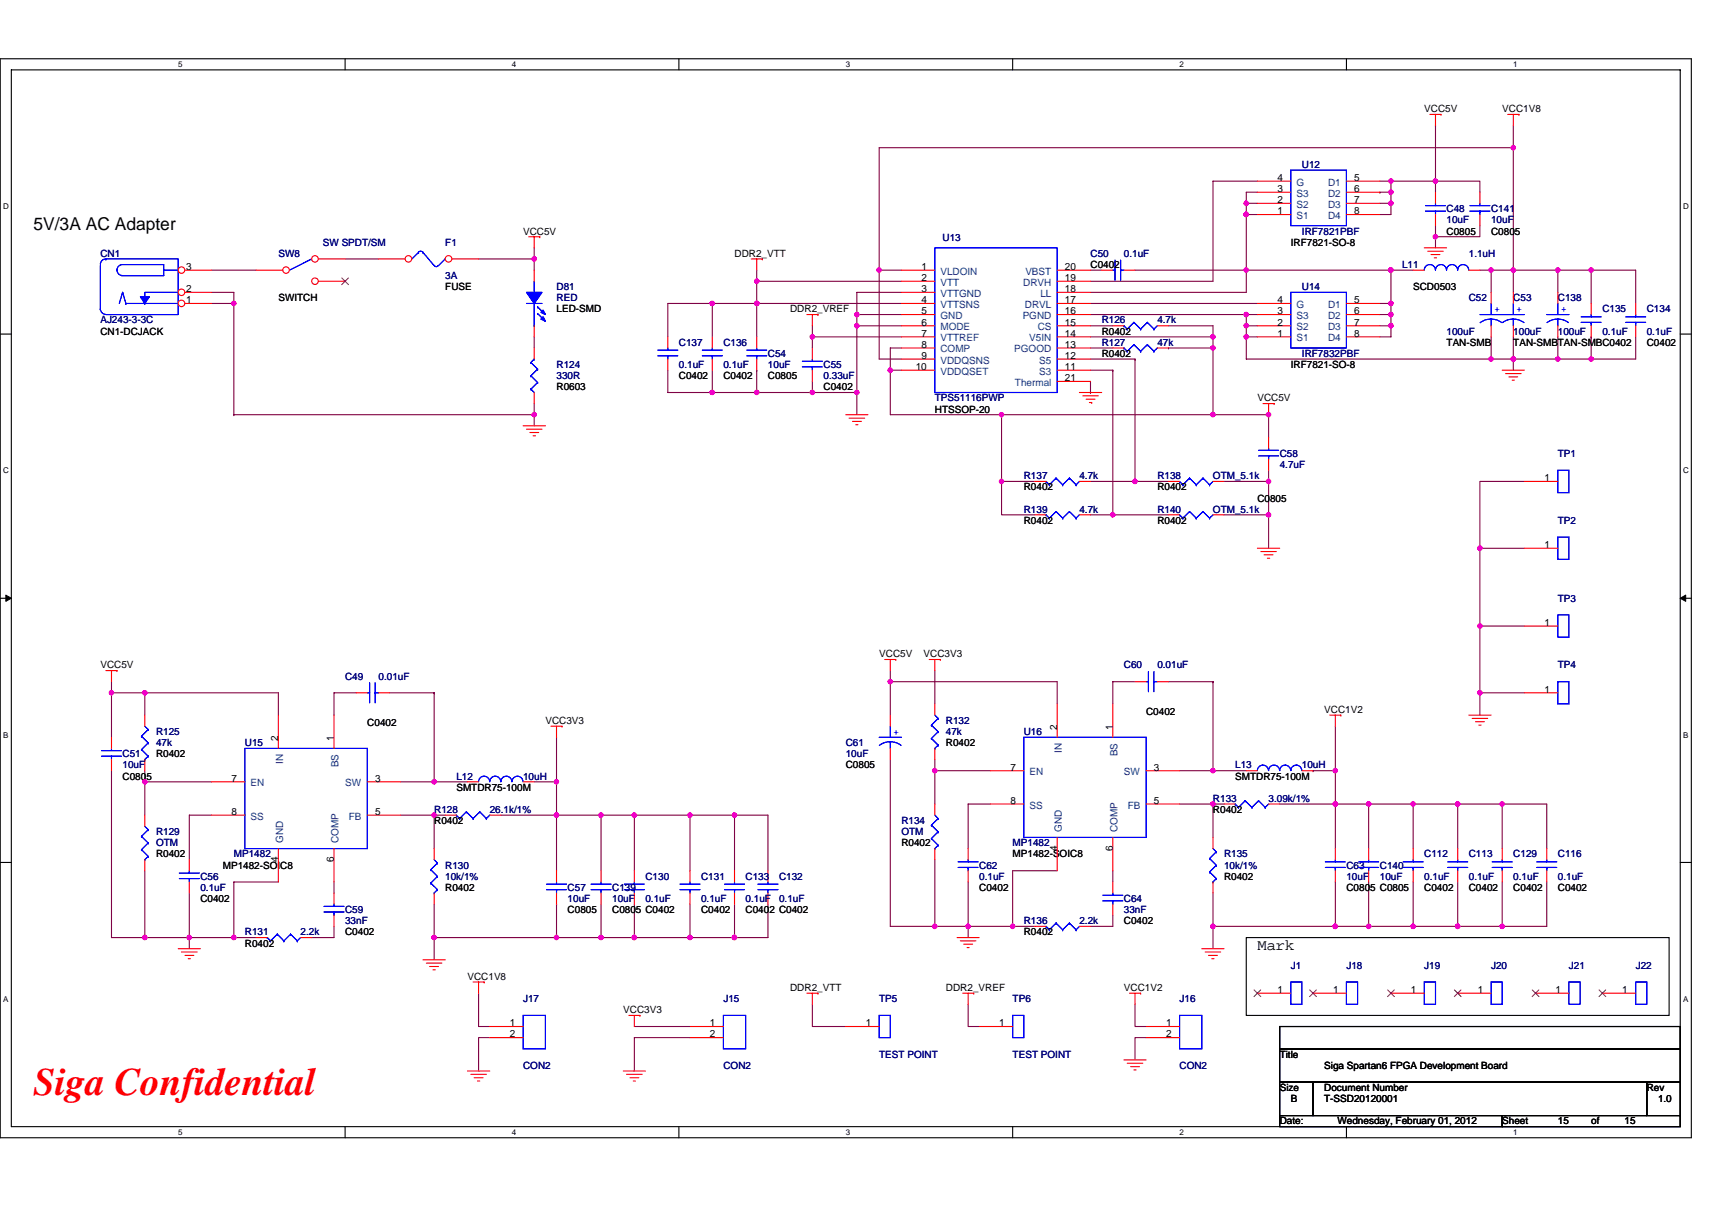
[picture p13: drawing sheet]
<svg xmlns="http://www.w3.org/2000/svg" width="297mm" height="210mm" viewBox="0 0 297 210" stroke-linecap="round" stroke-linejoin="round" font-family="sans-serif">
<defs><g id="words">
<text font-size="6.8" fill="#f00" x="5.8" y="189.9">Siga Confidential</text>
<text font-size="3.1" x="5.8" y="40">5V/3A AC Adapter</text>
<text font-size="2.7" x="218.2" y="164.9">Mark</text>
<g font-size="1.7">
<text x="247.1" y="19.5">VCC5V</text>
<text x="260.6" y="19.5">VCC1V8</text>
<text x="221.6" y="35.3">2</text>
<text x="221.6" y="33.3">3</text>
<text x="221.6" y="31.4">4</text>
<text x="235" y="31.4">5</text>
<text x="235" y="33.3">6</text>
<text x="235" y="35.3">7</text>
<text x="90.8" y="40.7">VCC5V</text>
<text x="221.6" y="37.2">1</text>
<text x="235" y="37.2">8</text>
<text x="251" y="40.7">C0805</text>
<text x="258.7" y="40.7">C0805</text>
<text x="32.3" y="46.9">3</text>
<text x="127.4" y="44.6">DDR2_VTT</text>
<text x="159.9" y="46.9">1</text>
<text x="184.8" y="46.9">20</text>
<text x="189.2" y="46.5">C0402</text>
<text x="224" y="42.6">IRF7821-SO-8</text>
<text x="32.3" y="52.6">1</text>
<text x="32.3" y="50.7">2</text>
<text x="48.3" y="52.3">SWITCH</text>
<text x="77.3" y="50.4">FUSE</text>
<text x="159.9" y="48.8">2</text>
<text x="159.9" y="50.7">3</text>
<text x="159.9" y="52.6">4</text>
<text x="184.8" y="52.6">17</text>
<text x="184.8" y="48.8">19</text>
<text x="184.8" y="50.7">18</text>
<text x="221.6" y="52.6">4</text>
<text x="235" y="52.6">5</text>
<text x="245.2" y="50.4">SCD0503</text>
<text x="17.4" y="58.1">CN1-DCJACK</text>
<text x="96.6" y="54.2">LED-SMD</text>
<text x="137.1" y="54.2">DDR2_VREF</text>
<text x="159.9" y="54.6">5</text>
<text x="159.9" y="56.5">6</text>
<text x="159.9" y="58.4">7</text>
<text x="184.8" y="56.5">15</text>
<text x="184.8" y="54.6">16</text>
<text x="184.8" y="58.4">14</text>
<text x="191.2" y="58.1">R0402</text>
<text x="221.6" y="58.4">1</text>
<text x="221.6" y="56.5">2</text>
<text x="221.6" y="54.6">3</text>
<text x="235" y="54.6">6</text>
<text x="235" y="56.5">7</text>
<text x="235" y="58.4">8</text>
<text x="117.8" y="65.8">C0402</text>
<text x="125.5" y="65.8">C0402</text>
<text x="133.2" y="65.8">C0805</text>
<text x="158.9" y="64.2">10</text>
<text x="159.9" y="60.4">8</text>
<text x="159.9" y="62.3">9</text>
<text x="184.8" y="64.2">11</text>
<text x="184.8" y="62.3">12</text>
<text x="184.8" y="60.4">13</text>
<text x="191.2" y="61.9">R0402</text>
<text x="224" y="63.9">IRF7821-SO-8</text>
<text x="251" y="60">TAN-SMB</text>
<text x="262.6" y="60">TAN-SMBTAN-SMBC0402</text>
<text x="285.7" y="60">C0402</text>
<text x="96.6" y="67.7">R0603</text>
<text x="142.9" y="67.7">C0402</text>
<text x="162.2" y="71.6">HTSSOP-20</text>
<text x="184.8" y="66.2">21</text>
<text x="218.2" y="69.7">VCC5V</text>
<text x="268" y="83.5">1</text>
<text x="177.6" y="85.1">R0402</text>
<text x="200.8" y="85.1">R0402</text>
<text x="218.2" y="87">C0805</text>
<text x="177.6" y="90.9">R0402</text>
<text x="200.8" y="90.9">R0402</text>
<text x="268" y="95.1">1</text>
<text x="268" y="108.6">1</text>
<text x="17.4" y="116">VCC5V</text>
<text x="152.5" y="114">VCC5V</text>
<text x="160.2" y="114">VCC3V3</text>
<text x="94.6" y="125.6">VCC3V3</text>
<text x="198.9" y="124.1">C0402</text>
<text x="229.8" y="123.7">VCC1V2</text>
<text x="268" y="120.2">1</text>
<text x="27.1" y="131.4">R0402</text>
<text x="48.3" y="128.5" transform="rotate(-90 48.3 128.5)">2</text>
<text x="57.9" y="128.5" transform="rotate(-90 57.9 128.5)">1</text>
<text x="63.7" y="126">C0402</text>
<text x="164.1" y="129.5">R0402</text>
<text x="183.4" y="126.6" transform="rotate(-90 183.4 126.6)">2</text>
<text x="193.1" y="126.6" transform="rotate(-90 193.1 126.6)">1</text>
<text x="21.3" y="135.3">C0805</text>
<text x="40.2" y="135.7">7</text>
<text x="65.1" y="135.7">3</text>
<text x="79.2" y="137.2">SMTDR75-100M</text>
<text x="146.7" y="133.4">C0805</text>
<text x="175.3" y="133.7">7</text>
<text x="200.2" y="133.7">3</text>
<text x="214.3" y="135.3">SMTDR75-100M</text>
<text x="40.2" y="141.4">8</text>
<text x="65.1" y="141.4">5</text>
<text x="75.3" y="143">R0402</text>
<text x="175.3" y="139.5">8</text>
<text x="200.2" y="139.5">5</text>
<text x="210.5" y="141.1">R0402</text>
<text x="27.1" y="148.8">R0402</text>
<text x="48.3" y="149.6" transform="rotate(-90 48.3 149.6)">4</text>
<text x="57.9" y="149.6" transform="rotate(-90 57.9 149.6)">6</text>
<text x="156.4" y="146.9">R0402</text>
<text x="175.7" y="148.8">MP1482-SOIC8</text>
<text x="183.4" y="147.6" transform="rotate(-90 183.4 147.6)">4</text>
<text x="193.1" y="147.6" transform="rotate(-90 193.1 147.6)">6</text>
<text x="38.6" y="150.7">MP1482-SOIC8</text>
<text x="77.3" y="154.6">R0402</text>
<text x="169.9" y="154.6">C0402</text>
<text x="212.4" y="152.7">R0402</text>
<text x="233.6" y="154.6">C0805 C0805</text>
<text x="247.1" y="154.6">C0402</text>
<text x="254.8" y="154.6">C0402</text>
<text x="262.6" y="154.6">C0402</text>
<text x="270.3" y="154.6">C0402</text>
<text x="34.8" y="156.5">C0402</text>
<text x="98.5" y="158.5">C0805</text>
<text x="106.2" y="158.5">C0805 C0402</text>
<text x="121.6" y="158.5">C0402</text>
<text x="129.4" y="158.5">C0402 C0402</text>
<text x="195" y="160.4">C0402</text>
<text x="42.5" y="164.3">R0402</text>
<text x="59.9" y="162.3">C0402</text>
<text x="177.6" y="162.3">R0402</text>
<text x="81.1" y="170">VCC1V8</text>
<text x="137.1" y="172">DDR2_VTT</text>
<text x="164.1" y="172">DDR2_VREF</text>
<text x="195" y="172">VCC1V2</text>
<text x="221.6" y="172.3">1</text>
<text x="231.3" y="172.3">1</text>
<text x="244.8" y="172.3">1</text>
<text x="256.4" y="172.3">1</text>
<text x="269.9" y="172.3">1</text>
<text x="281.5" y="172.3">1</text>
<text x="88.4" y="178.1">1</text>
<text x="108.1" y="175.8">VCC3V3</text>
<text x="123.2" y="178.1">1</text>
<text x="150.2" y="178.1">1</text>
<text x="173.4" y="178.1">1</text>
<text x="202.3" y="178.1">1</text>
<text x="88.4" y="180">2</text>
<text x="123.2" y="180">2</text>
<text x="202.3" y="180">2</text>
<text x="222" y="183.6">Title</text>
<text x="229.8" y="185.5">Siga Spartan6 FPGA Development Board</text>
<text x="222" y="189.3">Size</text>
<text x="224" y="191.3">B</text>
<text x="229.8" y="189.3">Document Number</text>
<text x="229.8" y="191.3">T-SSD20120001</text>
<text x="285.7" y="189.3">Rev</text>
<text x="287.7" y="191.3">1.0</text>
<text x="222" y="195.1">Date:</text>
<text x="232.1" y="195.1">Wednesday, February 01, 2012</text>
<text x="260.6" y="195.1">Sheet</text>
<text x="270.3" y="195.1">15</text>
<text x="276.1" y="195.1">of</text>
<text x="281.9" y="195.1">15</text>
</g>
<g font-size="1.7" fill="#000080">
<text x="225.9" y="29.1">U12</text>
<text x="163.5" y="41.9">U13</text>
<text x="225.9" y="40.7">IRF7821PBF</text>
<text x="251" y="36.8">C48</text>
<text x="251" y="38.8">10uF</text>
<text x="258.7" y="36.8">C141</text>
<text x="258.7" y="38.8">10uF</text>
<text x="17.4" y="44.6">CN1</text>
<text x="48.3" y="44.6">SW8</text>
<text x="56" y="42.6">SW SPDT/SM</text>
<text x="77.3" y="42.6">F1</text>
<text x="189.2" y="44.6">C50</text>
<text x="195" y="44.6">0.1uF</text>
<text x="243.3" y="46.5">L11</text>
<text x="254.8" y="44.6">1.1uH</text>
<text x="77.3" y="48.4">3A</text>
<text x="96.6" y="50.4">D81</text>
<text x="96.6" y="52.3">RED</text>
<text x="225.9" y="50.4">U14</text>
<text x="254.8" y="52.3">C52</text>
<text x="262.6" y="52.3">C53</text>
<text x="270.3" y="52.3">C138</text>
<text x="17.4" y="56.1">AJ243-3-3C</text>
<text x="191.2" y="56.1">R126</text>
<text x="200.8" y="56.1">4.7k</text>
<text x="251" y="58.1">100uF</text>
<text x="262.6" y="58.1">100uF</text>
<text x="270.3" y="58.1">100uF</text>
<text x="278" y="54.2">C135</text>
<text x="278" y="58.1">0.1uF</text>
<text x="285.7" y="54.2">C134</text>
<text x="285.7" y="58.1">0.1uF</text>
<text x="96.6" y="63.9">R124</text>
<text x="96.6" y="65.8">330R</text>
<text x="117.8" y="60">C137</text>
<text x="117.8" y="63.9">0.1uF</text>
<text x="125.5" y="60">C136</text>
<text x="125.5" y="63.9">0.1uF</text>
<text x="133.2" y="61.9">C54</text>
<text x="133.2" y="63.9">10uF</text>
<text x="142.9" y="63.9">C55</text>
<text x="142.9" y="65.8">0.33uF</text>
<text x="191.2" y="60">R127</text>
<text x="200.8" y="60">47k</text>
<text x="225.9" y="61.9">IRF7832PBF</text>
<text x="162.2" y="69.7">TPS51116PWP</text>
<text x="177.6" y="83.2">R137</text>
<text x="187.3" y="83.2">4.7k</text>
<text x="200.8" y="83.2">R138</text>
<text x="210.5" y="83.2">OTM_5.1k</text>
<text x="222" y="79.3">C58</text>
<text x="222" y="81.2">4.7uF</text>
<text x="270.3" y="79.3">TP1</text>
<text x="177.6" y="89">R139</text>
<text x="187.3" y="89">4.7k</text>
<text x="200.8" y="89">R140</text>
<text x="210.5" y="89">OTM_5.1k</text>
<text x="270.3" y="90.9">TP2</text>
<text x="270.3" y="104.4">TP3</text>
<text x="59.9" y="117.9">C49</text>
<text x="65.7" y="117.9">0.01uF</text>
<text x="195" y="116">C60</text>
<text x="200.8" y="116">0.01uF</text>
<text x="270.3" y="116">TP4</text>
<text x="164.1" y="125.6">R132</text>
<text x="21.3" y="131.4">C51</text>
<text x="27.1" y="127.6">R125</text>
<text x="27.1" y="129.5">47k</text>
<text x="42.5" y="129.5">U15</text>
<text x="146.7" y="129.5">C61</text>
<text x="146.7" y="131.4">10uF</text>
<text x="164.1" y="127.6">47k</text>
<text x="177.6" y="127.6">U16</text>
<text x="21.3" y="133.4">10uF</text>
<text x="79.2" y="135.3">L12</text>
<text x="90.8" y="135.3">10uH</text>
<text x="214.3" y="133.3">L13</text>
<text x="225.9" y="133.3">10uH</text>
<text x="75.3" y="141.1">R128</text>
<text x="85" y="141.1">26.1k/1%</text>
<text x="156.4" y="143">R134</text>
<text x="210.5" y="139.1">R133</text>
<text x="220.1" y="139.1">3.09k/1%</text>
<text x="27.1" y="144.9">R129</text>
<text x="27.1" y="146.9">OTM</text>
<text x="40.6" y="148.8">MP1482</text>
<text x="156.4" y="144.9">OTM</text>
<text x="175.7" y="146.9">MP1482</text>
<text x="212.4" y="148.8">R135</text>
<text x="247.1" y="148.8">C112</text>
<text x="254.8" y="148.8">C113</text>
<text x="262.6" y="148.8">C129</text>
<text x="270.3" y="148.8">C116</text>
<text x="34.8" y="152.7">C56</text>
<text x="34.8" y="154.6">0.1uF</text>
<text x="77.3" y="150.7">R130</text>
<text x="77.3" y="152.7">10k/1%</text>
<text x="98.5" y="154.6">C57</text>
<text x="106.2" y="154.6">C139</text>
<text x="112" y="152.7">C130</text>
<text x="121.6" y="152.7">C131</text>
<text x="129.4" y="152.7">C133</text>
<text x="135.2" y="152.7">C132</text>
<text x="169.9" y="150.7">C62</text>
<text x="169.9" y="152.7">0.1uF</text>
<text x="212.4" y="150.7">10k/1%</text>
<text x="233.6" y="150.7">C63</text>
<text x="233.6" y="152.7">10uF</text>
<text x="239.4" y="150.7">C140</text>
<text x="239.4" y="152.7">10uF</text>
<text x="247.1" y="152.7">0.1uF</text>
<text x="254.8" y="152.7">0.1uF</text>
<text x="262.6" y="152.7">0.1uF</text>
<text x="270.3" y="152.7">0.1uF</text>
<text x="59.9" y="158.5">C59</text>
<text x="59.9" y="160.4">33nF</text>
<text x="98.5" y="156.5">10uF</text>
<text x="106.2" y="156.5">10uF</text>
<text x="112" y="156.5">0.1uF</text>
<text x="121.6" y="156.5">0.1uF</text>
<text x="129.4" y="156.5">0.1uF</text>
<text x="135.2" y="156.5">0.1uF</text>
<text x="177.6" y="160.4">R136</text>
<text x="187.3" y="160.4">2.2k</text>
<text x="195" y="156.5">C64</text>
<text x="195" y="158.5">33nF</text>
<text x="42.5" y="162.3">R131</text>
<text x="52.2" y="162.3">2.2k</text>
<text x="90.8" y="173.9">J17</text>
<text x="125.5" y="173.9">J15</text>
<text x="152.5" y="173.9">TP5</text>
<text x="175.7" y="173.9">TP6</text>
<text x="204.7" y="173.9">J16</text>
<text x="224" y="168.1">J1</text>
<text x="233.6" y="168.1">J18</text>
<text x="247.1" y="168.1">J19</text>
<text x="258.7" y="168.1">J20</text>
<text x="272.2" y="168.1">J21</text>
<text x="283.8" y="168.1">J22</text>
<text x="90.8" y="185.5">CON2</text>
<text x="125.5" y="185.5">CON2</text>
<text x="152.5" y="183.6">TEST POINT</text>
<text x="175.7" y="183.6">TEST POINT</text>
<text x="204.7" y="185.5">CON2</text>
</g>
<g font-size="1.7" fill="#004080">
<text x="224.9" y="34.1">S3</text>
<text x="224.9" y="32.2">G</text>
<text x="230.4" y="32.2">D1</text>
<text x="230.4" y="34.1">D2</text>
<text x="224.9" y="38">S1</text>
<text x="224.9" y="36.1">S2</text>
<text x="230.4" y="36.1">D3</text>
<text x="230.4" y="38">D4</text>
<text x="163.2" y="47.7">VLDOIN</text>
<text x="177.9" y="47.7">VBST</text>
<text x="163.2" y="49.6">VTT</text>
<text x="163.2" y="51.5">VTTGND</text>
<text x="163.2" y="53.4">VTTSNS</text>
<text x="177.5" y="49.6">DRVH</text>
<text x="177.8" y="53.4">DRVL</text>
<text x="180.5" y="51.5">LL</text>
<text x="224.9" y="53.4">G</text>
<text x="230.4" y="53.4">D1</text>
<text x="163.2" y="55.4">GND</text>
<text x="163.2" y="57.3">MODE</text>
<text x="163.2" y="59.2">VTTREF</text>
<text x="177.4" y="55.4">PGND</text>
<text x="178.6" y="59.2">V5IN</text>
<text x="180" y="57.3">CS</text>
<text x="224.9" y="59.2">S1</text>
<text x="224.9" y="57.3">S2</text>
<text x="224.9" y="55.4">S3</text>
<text x="230.4" y="55.4">D2</text>
<text x="230.4" y="57.3">D3</text>
<text x="230.4" y="59.2">D4</text>
<text x="163.2" y="61.2">COMP</text>
<text x="163.2" y="63.1">VDDQSNS</text>
<text x="163.2" y="65">VDDQSET</text>
<text x="176" y="61.2">PGOOD</text>
<text x="180.3" y="65">S3</text>
<text x="180.3" y="63.1">S5</text>
<text x="176.1" y="67">Thermal</text>
<text x="184.2" y="130.7" transform="rotate(-90 184.2 130.7)">IN</text>
<text x="193.9" y="131.2" transform="rotate(-90 193.9 131.2)">BS</text>
<text x="43.5" y="136.5">EN</text>
<text x="49.1" y="132.6" transform="rotate(-90 49.1 132.6)">IN</text>
<text x="58.8" y="133.1" transform="rotate(-90 58.8 133.1)">BS</text>
<text x="59.9" y="136.5">SW</text>
<text x="178.6" y="134.5">EN</text>
<text x="195" y="134.5">SW</text>
<text x="43.5" y="142.2">SS</text>
<text x="60.5" y="142.2">FB</text>
<text x="178.6" y="140.3">SS</text>
<text x="195.7" y="140.3">FB</text>
<text x="49.1" y="146.3" transform="rotate(-90 49.1 146.3)">GND</text>
<text x="58.8" y="146.3" transform="rotate(-90 58.8 146.3)">COMP</text>
<text x="184.2" y="144.4" transform="rotate(-90 184.2 144.4)">GND</text>
<text x="193.9" y="144.4" transform="rotate(-90 193.9 144.4)">COMP</text>
</g>
<g font-size="1.7" fill="#00f">
<text x="259.3" y="54.2">+</text>
<text x="263.1" y="54.2">+</text>
<text x="270.9" y="54.2">+</text>
<text x="155" y="127.6">+</text>
</g>
<g font-size="1.4">
<text x="30.9" y="11.7">5</text>
<text x="88.8" y="11.7">4</text>
<text x="146.7" y="11.7">3</text>
<text x="204.7" y="11.7">2</text>
<text x="262.6" y="11.7">1</text>
<text x=".5" y="36.3">D</text>
<text x="292" y="36.3">D</text>
<text x=".5" y="82.1">C</text>
<text x="292" y="82.1">C</text>
<text x=".5" y="128">B</text>
<text x="292" y="128">B</text>
<text x=".5" y="173.8">A</text>
<text x="292" y="173.8">A</text>
<text x="30.9" y="197">5</text>
<text x="88.8" y="197">4</text>
<text x="146.7" y="197">3</text>
<text x="204.7" y="197">2</text>
<text x="262.6" y="197">1</text>
</g>
</g></defs>
<path d="M0 10.2h293.5v187.2h-293.5zM2 12.1h289.5v183.4h-289.5z" fill="none" stroke="#000" stroke-width=".19"/>
<g fill="#fff">
<path d="M30.9 10.4h.8v1.6h-.8z"/>
<path d="M30.9 195.7h.8v1.6h-.8z"/>
</g>
<path d="M59.9 10.2v1.9M59.9 195.5v1.9" fill="none" stroke="#000" stroke-width=".19"/>
<g fill="#fff">
<path d="M88.8 10.4h.8v1.6h-.8z"/>
<path d="M88.8 195.7h.8v1.6h-.8z"/>
</g>
<path d="M117.8 10.2v1.9M117.8 195.5v1.9" fill="none" stroke="#000" stroke-width=".19"/>
<g fill="#fff">
<path d="M146.7 10.4h.8v1.6h-.8z"/>
<path d="M146.7 195.7h.8v1.6h-.8z"/>
</g>
<path d="M175.7 10.2v1.9M175.7 195.5v1.9" fill="none" stroke="#000" stroke-width=".19"/>
<g fill="#fff">
<path d="M204.7 10.4h.7v1.6h-.7z"/>
<path d="M204.7 195.7h.7v1.6h-.7z"/>
</g>
<path d="M233.6 10.2v1.9M233.6 195.5v1.9" fill="none" stroke="#000" stroke-width=".19"/>
<g fill="#fff">
<path d="M262.6 10.4h.7v1.6h-.7z"/>
<path d="M262.6 195.7h.7v1.6h-.7z"/>
<path d="M.5 35.1h1v1.5h-1z"/>
<path d="M292 35.1h1v1.5h-1z"/>
<path d="M.5 80.9h1v1.5h-1z"/>
<path d="M292 80.9h1v1.5h-1z"/>
</g>
<path d="M0 58h2M291.5 58h2" fill="none" stroke="#000" stroke-width=".19"/>
<g fill="#fff">
<path d="M.5 126.7h.9v1.6h-.9z"/>
<path d="M292 126.7h.9v1.6h-.9z"/>
</g>
<path d="M0 103.8h2M291.5 103.8h2" fill="none" stroke="#000" stroke-width=".19"/>
<path d="M1 103.3l1 .5-1 .6zM291.5 103.8l1-.5v1.1z" fill="#000" stroke="#000" stroke-width=".17"/>
<g fill="#fff">
<path d="M.5 172.6h.9v1.5h-.9z"/>
<path d="M292 172.6h.9v1.5h-.9z"/>
</g>
<path d="M0 149.7h2M291.5 149.7h2M216.2 162.7h73.4v13.5h-73.4zM222 178.1h69.5v3.9h-69.5zM222 182h69.5v5.8h-69.5zM222 187.8h5.8v5.8h-5.8zM222 193.6h38.6v1.9h-38.6zM227.8 187.8h57.9v5.8h-57.9zM260.6 193.6h30.9v1.9h-30.9zM285.7 187.8h5.8v5.8h-5.8z" fill="none" stroke="#000" stroke-width=".19"/>
<g fill="none" stroke="#800040" stroke-width=".19">
<path d="M216.2 35.3h.1M216.2 35.3v1.9M216.2 37.2h.1M216.2 35.3h2M216.2 37.2h2M216.2 37.2v9.7M218.2 31.4h-7.7v17.4h-21.3M218.2 33.4h-2v1.9M239.4 31.4h1.9M239.4 33.4h.1M239.4 35.3h1.9M239.4 33.4h1.9"/>
<path d="M241.3 35.3v1.9h-1.9M241.3 35.3h.1M241.3 31.4h7.8M241.3 31.4v3.9M241.3 31.4h.1M249.1 21.8h.1M249.1 31.4v2M249.1 31.4h7.7v2M249.1 39.2v1.9M249.1 21.8v9.6M256.8 39.2v1.9h-7.7M262.6 25.6h-110.1v21.3h3.9"/>
<path d="M262.6 21.8v3.8M262.6 25.6h.1M262.6 25.6v21.3M36.7 50.7h3.9v2M36.7 46.9h7.7M36.7 52.7h3.9M40.6 52.7h.1M40.6 52.7v19.3M59.9 44.9h5.8M83 44.9h9.7M92.7 58.5v1.9M92.7 44.9h.1"/>
<path d="M92.7 44.9v2M92.7 43v1.9M123.6 52.7v5.8M123.6 52.7h-7.7v5.8M123.6 52.7h.1M123.6 52.7h32.8M131.3 52.7h.1M131.3 48.8h.1M131.3 46.9v1.9h25.1M131.3 52.7v5.8M131.3 48.8v3.9M140.9 58.5h.1"/>
<path d="M140.9 58.5h15.5M140.9 56.5v2M140.9 58.5v1.9M148.7 56.5h7.7M148.7 56.5h.1M148.7 54.6h7.7M148.7 54.6h.1M148.7 54.6v13.5M152.5 46.9h.1M152.5 46.9v15.4h3.9M156.4 50.7h-7.7v3.9M189.2 52.7h29"/>
<path d="M189.2 46.9h2M189.2 54.6h27M189.2 56.5h3.9M189.2 58.5h21.3M196.9 46.9h19.3M202.7 56.5h7.8v2M210.5 58.5h.1M210.5 58.5v1.9M216.2 46.9h.1M216.2 46.9v3.8h-27M216.2 58.5h.1M216.2 56.5h.1"/>
<path d="M216.2 56.5v2M216.2 54.6h.1M216.2 54.6v1.9M216.2 58.5v3.8h42.5M216.2 46.9h25.1M216.2 58.5h2M216.2 56.5h2M216.2 54.6h2M239.4 56.5h1.9M239.4 54.6h1.9M239.4 52.7h1.9M241.3 46.9h.1"/>
<path d="M241.3 46.9v11.6h-1.9M241.3 56.5h.1M241.3 52.7h.1M241.3 46.9h3.9M241.3 54.6h.1M249.1 41.1v1.9M249.1 41.1h.1M256.8 46.9h1.9M258.7 46.9h3.9M258.7 46.9h.1M258.7 58.5v3.8M258.7 46.9v3.8"/>
<path d="M262.6 46.9v3.8M262.6 58.5v3.8M262.6 46.9h7.7v3.8M262.6 46.9h.1M270.3 46.9h13.5v5.8M270.3 46.9h.1M270.3 58.5v3.8M276.1 46.9h.1M276.1 58.5h.1M276.1 46.9v5.8M276.1 58.5v3.8M283.8 58.5v3.8h-7.7"/>
<path d="M40.6 72h.1M40.6 72h52.1M92.7 70v2M92.7 72v1.9M115.9 64.2v3.9h7.7M123.6 64.2v3.9M123.6 68.1h.1M123.6 68.1h7.7M131.3 64.2h.1M131.3 68.1h9.6M131.3 64.2v3.9M140.9 68.1h.1"/>
<path d="M140.9 66.2v1.9M140.9 68.1h7.8M148.7 68.1v3.9M154.5 64.2h.1M154.5 64.2v7.8h19.3M156.4 60.4h-1.9v3.8h1.9M173.8 72h36.7M173.8 72v11.5h5.8M173.8 72h.1M189.2 60.4h3.9M189.2 64.2h3.9M189.2 62.3h7.7"/>
<path d="M189.2 68.1h.1M189.2 66.2v1.9M193.1 64.2v25.1h9.6M193.1 64.2h.1M196.9 62.3h.1M196.9 62.3v21.2M202.7 60.4h7.8v11.6M202.7 60.4h.1M210.5 72h.1M210.5 72h9.6v3.8M258.7 62.3h.1M258.7 62.3h11.6"/>
<path d="M262.6 62.3h.1M262.6 62.3v1.9M270.3 62.3h5.8M270.3 62.3h.1M173.8 83.5v5.8h5.8M173.8 83.5h.1M189.2 83.5h7.7M189.2 89.3h3.9M196.9 83.5h5.8M212.4 89.3h7.7M212.4 83.5h7.7M220.1 81.6v1.9"/>
<path d="M220.1 83.5h.1M220.1 89.3h.1M220.1 83.5v11.6M256.8 95.1h.1M264.5 83.5h-7.7v11.6M264.5 95.1h-7.7v13.5M19.3 118.3v1.9M154.5 118.3h.1M154.5 116.4v1.9M154.5 118.3h28.9v3.9M154.5 118.3v5.8M162.2 116.4v5.8"/>
<path d="M196.9 118.3h-3.8v3.9M202.7 118.3h7.8M210.5 118.3h.1M210.5 118.3v15.5M256.8 108.6h.1M264.5 108.6h-7.7v11.6M19.3 120.2v7.8M19.3 133.8v28.9h5.8M19.3 120.2h5.8v3.9M19.3 120.2h.1M25.1 120.2h.1M25.1 120.2h23.2v3.9"/>
<path d="M25.1 133.8v1.9M25.1 135.7h.1M25.1 135.7v5.8M25.1 135.7h11.6M61.8 120.2h-3.8v3.9M67.6 120.2h7.7M69.5 135.7h5.8M75.3 120.2h.1M75.3 135.7h5.8M75.3 120.2v15.5M92.7 135.7h3.9M96.6 135.7h.1"/>
<path d="M96.6 128v7.7M96.6 135.7v5.8M154.5 131.8v29h7.7M162.2 133.8v5.7M162.2 131.8v2M162.2 133.8h.1M162.2 133.8h9.6M171.8 139.5h-3.8v7.8M204.7 139.5h5.8M204.7 133.8h5.8M210.5 139.5h.1M210.5 133.8h5.7"/>
<path d="M210.5 139.5h1.9M210.5 139.5v5.8M222 139.5h9.7M227.8 133.8h.1M227.8 133.8h3.9M231.7 133.8h.1M231.7 139.5v7.8M231.7 126v7.8M231.7 139.5h.1M231.7 133.8v5.7M231.7 139.5h5.8M237.5 139.5h7.7"/>
<path d="M237.5 139.5h.1M237.5 139.5v7.8M245.2 139.5v7.8M245.2 139.5h.1M245.2 139.5h15.4M252.9 139.5v7.8M252.9 139.5h.1M256.8 120.2h.1M256.8 120.2v3.9M256.8 120.2h7.7M260.6 139.5h7.8v7.8M260.6 139.5h.1"/>
<path d="M260.6 139.5v7.8M25.1 151.1v11.6M32.8 155v7.7M36.7 141.5h-3.9v7.7M48.3 153.1h-7.7v9.6M58 153.1v1.9M69.5 141.5h5.8M75.3 141.5h2M75.3 141.5h.1M75.3 156.9v5.8M75.3 141.5v5.8M86.9 141.5h9.7"/>
<path d="M96.6 141.5v9.6M96.6 156.9h.1M96.6 141.5h.1M96.6 156.9v5.8M96.6 141.5h7.7M104.3 141.5h5.8M104.3 141.5h.1M104.3 156.9v5.8h-7.7M104.3 141.5v9.6M110.1 141.5v9.6M110.1 156.9v5.8M110.1 141.5h.1"/>
<path d="M110.1 141.5h17.3M119.7 141.5v9.6M119.7 141.5h.1M119.7 156.9v5.8M127.4 141.5h5.8v9.6M127.4 141.5h.1M127.4 156.9v5.8M127.4 141.5v9.6M133.2 156.9v5.8h-28.9M162.2 149.2v11.6M168 153.1v7.7M183.4 151.1h-7.7v9.7"/>
<path d="M193.1 158.8v2h-3.9M193.1 151.1v2M210.5 155v5.8M231.7 153.1v7.7M237.5 153.1v7.7h-5.8M245.2 153.1v7.7M252.9 153.1v7.7M260.6 153.1v7.7M268.4 153.1v7.7h-30.9M25.1 162.7h.1M25.1 162.7h19.3M32.8 162.7v1.9"/>
<path d="M32.8 162.7h.1M40.6 162.7h.1M58 160.8v1.9h-3.9M75.3 162.7v3.9M75.3 162.7h.1M75.3 162.7h21.3M83 172.4v5.7h2M104.3 162.7h.1M110.1 162.7h.1M110.1 178.1h9.6M119.7 162.7h.1M127.4 162.7h.1"/>
<path d="M140.9 174.3v3.8h5.8M162.2 160.8h.1M162.2 160.8h17.4M168 160.8h.1M168 160.8v1.9M168 174.3v3.8h1.9M175.7 160.8h.1M196.9 174.3v3.8h2M210.5 160.8v3.8M210.5 160.8h21.2M231.7 160.8h.1M237.5 160.8h.1"/>
<path d="M252.9 160.8h.1M260.6 160.8h.1M85 180.1h-2v5.8M119.7 180.1h-9.6v5.8M198.9 180.1h-2v3.8"/>
</g>
<g fill="#f0f" stroke="#f0f" stroke-width=".19">
<circle cx="40.6" cy="52.6" r=".38"/>
<circle cx="92.7" cy="72" r=".38"/>
<circle cx="92.7" cy="44.9" r=".38"/>
<circle cx="32.8" cy="162.7" r=".38"/>
<circle cx="40.6" cy="162.7" r=".38"/>
<circle cx="75.3" cy="135.7" r=".38"/>
<circle cx="75.3" cy="141.5" r=".38"/>
<circle cx="96.5" cy="141.5" r=".38"/>
<circle cx="96.5" cy="135.7" r=".38"/>
<circle cx="96.5" cy="162.7" r=".38"/>
<circle cx="110" cy="162.7" r=".38"/>
<circle cx="104.3" cy="162.7" r=".38"/>
<circle cx="25.1" cy="120.2" r=".38"/>
<circle cx="25.1" cy="162.7" r=".38"/>
<circle cx="25.1" cy="135.7" r=".38"/>
<circle cx="19.3" cy="120.2" r=".38"/>
<circle cx="154.5" cy="118.3" r=".38"/>
<circle cx="210.4" cy="139.5" r=".38"/>
<circle cx="162.2" cy="160.8" r=".38"/>
<circle cx="231.7" cy="133.7" r=".38"/>
<circle cx="168" cy="160.8" r=".38"/>
<circle cx="231.7" cy="139.5" r=".38"/>
<circle cx="210.4" cy="160.8" r=".38"/>
<circle cx="231.7" cy="160.8" r=".38"/>
<circle cx="175.7" cy="160.8" r=".38"/>
<circle cx="210.4" cy="133.7" r=".38"/>
<circle cx="162.2" cy="133.7" r=".38"/>
<circle cx="241.3" cy="46.9" r=".38"/>
<circle cx="216.2" cy="46.9" r=".38"/>
<circle cx="241.3" cy="56.5" r=".38"/>
<circle cx="241.3" cy="52.6" r=".37"/>
<circle cx="216.2" cy="35.3" r=".38"/>
<circle cx="216.2" cy="37.2" r=".38"/>
<circle cx="241.3" cy="54.6" r=".38"/>
<circle cx="216.2" cy="58.4" r=".38"/>
<circle cx="216.2" cy="56.5" r=".38"/>
<circle cx="216.2" cy="54.6" r=".38"/>
<circle cx="210.4" cy="60.4" r=".38"/>
<circle cx="220.1" cy="72" r=".38"/>
<circle cx="210.4" cy="72" r=".38"/>
<circle cx="154.5" cy="64.2" r=".38"/>
<circle cx="152.5" cy="46.9" r=".38"/>
<circle cx="249" cy="31.4" r=".38"/>
<circle cx="241.3" cy="33.3" r=".37"/>
<circle cx="241.3" cy="35.3" r=".38"/>
<circle cx="262.6" cy="62.3" r=".38"/>
<circle cx="258.7" cy="46.9" r=".38"/>
<circle cx="258.7" cy="62.3" r=".38"/>
<circle cx="241.3" cy="31.4" r=".37"/>
<circle cx="131.3" cy="52.6" r=".38"/>
<circle cx="131.3" cy="48.8" r=".38"/>
<circle cx="148.7" cy="56.5" r=".38"/>
<circle cx="131.3" cy="68.1" r=".38"/>
<circle cx="148.7" cy="68.1" r=".38"/>
<circle cx="140.9" cy="68.1" r=".38"/>
<circle cx="140.9" cy="58.4" r=".38"/>
<circle cx="193.1" cy="89.3" r=".38"/>
<circle cx="173.8" cy="83.5" r=".38"/>
<circle cx="173.8" cy="72" r=".38"/>
<circle cx="220.1" cy="83.5" r=".38"/>
<circle cx="196.9" cy="83.5" r=".38"/>
<circle cx="220.1" cy="89.3" r=".38"/>
<circle cx="260.6" cy="139.5" r=".38"/>
<circle cx="148.7" cy="54.6" r=".38"/>
<circle cx="210.4" cy="58.4" r=".38"/>
<circle cx="127.4" cy="141.5" r=".38"/>
<circle cx="127.4" cy="162.7" r=".38"/>
<circle cx="119.7" cy="162.7" r=".38"/>
<circle cx="119.7" cy="141.5" r=".38"/>
<circle cx="245.2" cy="160.8" r=".38"/>
<circle cx="237.5" cy="160.8" r=".38"/>
<circle cx="252.9" cy="160.8" r=".38"/>
<circle cx="245.2" cy="139.5" r=".38"/>
<circle cx="276.1" cy="46.9" r=".38"/>
<circle cx="276.1" cy="62.3" r=".38"/>
<circle cx="270.3" cy="46.9" r=".38"/>
<circle cx="262.6" cy="25.6" r=".38"/>
<circle cx="123.6" cy="52.6" r=".38"/>
<circle cx="110" cy="141.5" r=".38"/>
<circle cx="260.6" cy="160.8" r=".38"/>
<circle cx="75.3" cy="162.7" r=".38"/>
<circle cx="123.6" cy="68.1" r=".38"/>
<circle cx="252.9" cy="139.5" r=".38"/>
<circle cx="262.6" cy="46.9" r=".38"/>
<circle cx="270.3" cy="62.3" r=".38"/>
<circle cx="237.5" cy="139.5" r=".38"/>
<circle cx="249" cy="41.1" r=".38"/>
<circle cx="104.3" cy="141.5" r=".38"/>
<circle cx="256.8" cy="95.1" r=".38"/>
<circle cx="256.8" cy="108.6" r=".38"/>
<circle cx="256.8" cy="120.2" r=".38"/>
</g>
<g fill="none" stroke="#f00" stroke-width=".19">
<path d="M248.1 19.9h1.9M249.1 19.9v1.9M250 19.9h.1M261.6 19.9h1.9M262.6 19.9v1.9M263.5 19.9h.1M256.8 33.4v1.9M256.8 37.2v2M91.7 41.1h2M92.7 41.1v1.9M93.7 41.1h.1M130.3 44.9h2"/>
<path d="M131.3 44.9v2M132.3 44.9h.1M140 54.6h1.9M140.9 54.6v1.9M141.9 54.6h.1M247.1 43h3.9M247.7 43.6h2.7M248.3 44.2h1.5M248.9 44.7h.4M90.8 73.9h3.8M91.4 74.5h2.6M91.9 75.1h1.6"/>
<path d="M92.5 75.6h.4M146.7 72h3.9M147.3 72.6h2.7M147.9 73.1h1.6M148.5 73.7h.4M187.3 68.1h3.9M187.9 68.7h2.7M188.4 69.3h1.6M189 69.8h.4M189.4 69.8h.1M219.1 70h2M220.1 70v2"/>
<path d="M221.1 70h.1M260.6 64.2h3.9M261.2 64.8h2.7M261.8 65.4h1.5M262.4 66h.4M218.2 95.1h3.8M218.8 95.7h2.6M219.3 96.3h1.6M219.9 96.9h.4M18.4 116.4h1.9M19.3 116.4v1.9M20.3 116.4h.1"/>
<path d="M153.5 114.4h1.9M154.5 114.4v2M155.4 114.4h.1M161.2 114.4h1.9M162.2 114.4v2M163.1 114.4h.1M95.6 126h1.9M96.6 126v2M97.5 126h.1M230.7 124.1h1.9M231.7 124.1v1.9M232.6 124.1h.1"/>
<path d="M254.8 124.1h3.9M255.4 124.7h2.7M256 125.2h1.6M256.6 125.8h.4M30.9 164.6h3.9M31.5 165.2h2.7M32.1 165.8h1.5M32.7 166.4h.3M73.4 166.6h3.9M74 167.1h2.7M74.5 167.7h1.6M75.1 168.3h.4"/>
<path d="M82.1 170.4h1.9M83 170.4v2M84 170.4h.1M109.1 176.2h1.9M110.1 176.2v1.9M111 176.2h.1M140 172.4h1.9M140.9 172.4v1.9M141.9 172.4h.1M166 162.7h3.9M166.6 163.3h2.7M167 172.4h1.9"/>
<path d="M167.2 163.9h1.6M167.8 164.4h.4M168 172.4v1.9M168.9 172.4h.1M196 172.4h1.9M196.9 172.4v1.9M197.9 172.4h.1M208.5 164.6h3.9M209.1 165.2h2.7M209.7 165.8h1.5M210.2 166.4h.4M81.1 185.9h3.9"/>
<path d="M81.7 186.4h2.7M82.3 187h1.5M82.8 187.6h.4M108.1 185.9h3.9M108.7 186.4h2.7M109.3 187h1.5M109.9 187.6h.4M195 183.9h3.9M195.6 184.5h2.7M196.2 185.1h1.5M196.7 185.7h.4"/>
</g>
<g fill="none" stroke="#00f" stroke-width=".19">
<path d="M255 36.6h3.5M255 35.7h3.5M256.8 35.3v.4M256.8 36.6h.1M256.8 36.6v.6M72.6 43.8l.4-.2 .4 .2M72.6 43.8h.1M72.6 43.8l-1.1 1.1M73.4 43.8h.1M73.4 43.8l1.9 2.3M75.4 46.1a.38 .38 0 0 0 .3 .2 .38 .38 0 0 0 .3-.2M77.3 44.9h.1"/>
<path d="M77.3 44.9l-1.2 1.2"/>
</g>
<circle cx="70.9" cy="44.9" r=".57" fill="#fff" stroke="#f00" stroke-width=".19"/>
<path d="M65.7 44.9h4.6" fill="none" stroke="#f00" stroke-width=".19"/>
<circle cx="77.8" cy="44.9" r=".57" fill="#fff" stroke="#f00" stroke-width=".19"/>
<g fill="none" stroke="#f00" stroke-width=".19">
<path d="M78.4 44.9h4.6M92.7 46.9v1.9M92.7 56.5v2M115.9 58.5v1.9M191.2 46.9h1.9M193.1 56.5h1.9M195 46.9h1.9M200.8 56.5h1.9M218.2 58.5h5.8M218.2 56.5h5.8M218.2 54.6h5.8M218.2 52.7h5.8"/>
<path d="M233.6 58.5h5.8M233.6 56.5h5.8M233.6 54.6h5.8M233.6 52.7h5.8M276.1 52.7v1.9M276.1 56.5v2M115.9 62.3v1.9M140.9 60.4v1.9M140.9 64.2v2M179.6 83.5h1.9M179.6 89.3h1.9M187.3 83.5h1.9"/>
<path d="M187.3 89.3h1.9M264.5 95.1h5.8M264.5 83.5h5.8M19.3 128v1.9M19.3 131.8v2M25.1 124.1v1.9M25.1 131.8v2M162.2 122.2v1.9M162.2 129.9v1.9M171.8 133.8h5.8M171.8 139.5h5.8M183.4 122.2v5.8"/>
<path d="M193.1 122.2v5.8M198.9 133.8h5.8M198.9 139.5h5.8M25.1 141.5v1.9M25.1 149.2v1.9M96.6 151.1v2M96.6 155v1.9M104.3 151.1v2M104.3 155v1.9M110.1 151.1v2M110.1 155v1.9M133.2 151.1v2"/>
<path d="M133.2 155v1.9M168 147.3v1.9M168 151.1v2M183.4 145.3v5.8M193.1 145.3v5.8M193.1 153.1v1.9M193.1 156.9v1.9M210.5 145.3v2M210.5 153.1v1.9M231.7 147.3v1.9M231.7 151.1v2M252.9 147.3v1.9"/>
<path d="M252.9 151.1v2M260.6 147.3v1.9M260.6 151.1v2M44.4 162.7h2M52.2 162.7h1.9M146.7 178.1h5.8M169.9 178.1h5.8M198.9 178.1h5.8M252.9 172.4h5.8M278 172.4h5.8M198.9 180.1h5.8"/>
</g>
<g fill="none" stroke="#00f" stroke-width=".19">
<path d="M17.4 53.6a.97 .97 0 0 0 .9 1M17.4 46.1v7.7M18.3 44.9a.93 .93 0 0 0-.9 1M18.4 44.9h12.5v9.7h-12.5M18.4 44.9h.1M21.2 47.8a.95 .95 0 0 1-.9-.9 .95 .95 0 0 1 .9-1h7.2v1.9h-7.3M21.3 50.7h.1M21.3 50.7l-.6 2M21.3 50.7l.5 2M21.8 52.7h9.1M21.8 52.7h.1M25.1 52.7h.1"/>
<path d="M28.4 46.9h2.5M30.9 50.7h-5.8v2M91.4 52.7h2.6M92.7 48.8v1.9M92.7 56.5h.1M92.7 52.7v3.8M93.3 53.3h.1M93.3 54.4h.1M93.3 53.3l1.1 1.1M93.3 54.4l1.1 1.2M193.1 46.9h.4M193.5 45.1v3.5"/>
<path d="M194.4 45.1v3.5M194.4 46.9h.1M194.4 46.9h.6M195 56.5h.1M195 56.5l.6 .6M195.6 57.1h.1M196.7 55.9h.1M196.7 55.9l1.2 1.2M196.7 55.9l-1.1 1.2M197.9 57.1h.1M199.1 55.9h.1M199.1 55.9l1.1 1.2"/>
<path d="M199.1 55.9l-1.2 1.2M200.2 57.1h.1M200.8 56.5l-.6 .6M224 50.7h9.6v9.7h-9.6zM274.3 55.9h3.5M274.3 55h3.5M276.1 54.6v.4M276.1 55.9h.1M276.1 55.9v.6M114.1 61.7h3.5M114.1 60.8h3.5M115.9 60.4v.4"/>
<path d="M115.9 61.7h.1M115.9 61.7v.6M139.2 63.7h3.5M139.2 62.7h3.5M140.9 62.3v.4M140.9 63.7h.1M140.9 63.7v.5M181.5 89.3h.1M181.5 83.5h.1M181.5 89.3l.6 .6M181.5 83.5l.6 .6M182.1 89.9h.1"/>
<path d="M182.1 84.1h.1M183.2 88.8h.1M183.2 83h.1M183.2 88.8l1.2 1.1M183.2 88.8l-1.1 1.1M183.2 83l1.2 1.1M183.2 83l-1.1 1.1M184.4 89.9h.1M184.4 84.1h.1M185.5 88.8h.1M185.5 83h.1M185.5 88.8l1.2 1.1"/>
<path d="M185.5 88.8l-1.1 1.1M185.5 83l1.2 1.1M185.5 83l-1.1 1.1M186.7 89.9h.1M186.7 84.1h.1M187.3 89.3l-.6 .6M187.3 83.5l-.6 .6M270.3 93.2h1.9v3.9h-1.9zM270.3 81.6h1.9v3.9h-1.9zM17.6 131.2h3.5M17.6 130.3h3.5M19.3 129.9v.4"/>
<path d="M19.3 131.2h.1M19.3 131.2v.6M24.6 127.8h.1M24.6 130.1h.1M24.6 127.8l1.1 1.1M24.6 130.1l1.1 1.1M25.1 131.8h.1M25.1 126l.6 .6M25.7 126.6h.1M25.7 128.9h.1M25.7 131.2h.1M25.7 126.6l-1.1 1.2"/>
<path d="M25.7 128.9l-1.1 1.2M25.7 131.2l-.6 .6M161.6 125.8h.1M161.6 128.1h.1M161.6 125.8l1.2 1.2M161.6 128.1l1.2 1.2M162.2 129.9h.1M162.2 124.1l.6 .6M162.8 124.7h.1M162.8 127h.1M162.8 129.3h.1M162.8 124.7l-1.2 1.1"/>
<path d="M162.8 127l-1.2 1.1M162.8 129.3l-.6 .6M177.6 128h21.3v17.3h-21.3zM24.6 145.1h.1M24.6 147.4h.1M24.6 145.1l1.1 1.2M24.6 147.4l1.1 1.2M25.1 149.2h.1M25.1 143.4l.6 .6M25.7 144h.1M25.7 146.3h.1M25.7 148.6h.1"/>
<path d="M25.7 144l-1.1 1.1M25.7 146.3l-1.1 1.1M25.7 148.6l-.6 .6M94.8 154.4h3.5M94.8 153.4h3.5M96.6 153.1v.3M96.6 154.4h.1M96.6 154.4v.6M102.5 154.4h3.5M102.5 153.4h3.5M104.3 153.1v.3M104.3 154.4h.1"/>
<path d="M104.3 154.4v.6M108.3 154.4h3.5M108.3 153.4h3.5M110.1 153.1v.3M110.1 154.4h.1M110.1 154.4v.6M131.5 154.4h3.5M131.5 153.4h3.5M133.2 153.1v.3M133.2 154.4h.1M133.2 154.4v.6M166.2 150.5h3.5"/>
<path d="M166.2 149.6h3.5M168 149.2v.4M168 150.5h.1M168 150.5v.6M191.3 156.3h3.5M191.3 155.4h3.5M193.1 155v.4M193.1 156.3h.1M193.1 156.3v.6M209.9 149h.1M209.9 151.3h.1M209.9 149l1.1 1.2"/>
<path d="M209.9 151.3l1.1 1.2M210.5 153.1h.1M210.5 147.3l.5 .5M211 147.8h.1M211 150.2h.1M211 152.5h.1M211 147.8l-1.1 1.2M211 150.2l-1.1 1.1M211 152.5l-.5 .6M230 150.5h3.4M230 149.6h3.4M231.7 149.2v.4"/>
<path d="M231.7 150.5h.1M231.7 150.5v.6M251.2 150.5h3.5M251.2 149.6h3.5M252.9 149.2v.4M252.9 150.5h.1M252.9 150.5v.6M258.9 150.5h3.5M258.9 149.6h3.5M260.6 149.2v.4M260.6 150.5h.1M260.6 150.5v.6"/>
<path d="M46.4 162.7h.1M46.4 162.7l.5 .6M46.9 163.3h.1M48.1 162.1h.1M48.1 162.1l1.2 1.2M48.1 162.1l-1.2 1.2M49.3 163.3h.1M50.4 162.1h.1M50.4 162.1l1.2 1.2M50.4 162.1l-1.1 1.2M51.6 163.3h.1M52.2 162.7l-.6 .6"/>
<path d="M152.5 176.2h2v3.9h-2zM175.7 176.2h1.9v3.9h-1.9zM204.7 176.2h3.8v5.8h-3.8zM258.7 170.4h1.9v3.9h-1.9zM283.8 170.4h1.9v3.9h-1.9z"/>
</g>
<path d="M252.3 171.8l1.2 1.2M253.5 171.8l-1.2 1.2M277.4 171.8l1.2 1.2M278.6 171.8l-1.2 1.2" fill="none" stroke="#804000" stroke-width=".17"/>
<g fill="#00f" stroke="#00f" stroke-width=".19">
<path d="M91.4 50.7h2.6l-1.3 2z" fill-rule="evenodd"/>
<path d="M94.2 55l.4 .8-.8-.4z" fill-rule="evenodd"/>
<path d="M94.2 53.8l.4 .8-.8-.4z" fill-rule="evenodd"/>
<path d="M91.4 50.7h2.6l-1.3 2z" fill-rule="evenodd"/>
<path d="M94.2 55l.4 .8-.8-.4z" fill-rule="evenodd"/>
<path d="M94.2 53.8l.4 .8-.8-.4z" fill-rule="evenodd"/>
<path d="M24.4 51.5h1.5l-.8 1.2z" fill-rule="evenodd"/>
<path d="M24.4 51.5h1.5l-.8 1.2z" fill-rule="evenodd"/>
</g>
<circle cx="31.5" cy="52.6" r=".57" fill="#fff" stroke="#f00" stroke-width=".19"/>
<path d="M32.1 52.7h4.6" fill="none" stroke="#f00" stroke-width=".19"/>
<circle cx="31.5" cy="46.9" r=".57" fill="#fff" stroke="#f00" stroke-width=".19"/>
<path d="M32.1 46.9h4.6" fill="none" stroke="#f00" stroke-width=".19"/>
<circle cx="31.5" cy="50.7" r=".57" fill="#fff" stroke="#f00" stroke-width=".19"/>
<path d="M32.1 50.7h4.6M131.3 58.5v1.9M283.8 52.7v1.9M283.8 56.5v2M131.3 62.3v1.9" fill="none" stroke="#f00" stroke-width=".19"/>
<path d="M54.1 44.9h.1M54.1 44.9l-3.9 2M282.1 55.9h3.4M282.1 55h3.4M283.8 54.6v.4M283.8 55.9h.1M283.8 55.9v.6M129.6 61.7h3.4M129.6 60.8h3.4M131.3 60.4v.4M131.3 61.7h.1M131.3 61.7v.6" fill="none" stroke="#00f" stroke-width=".19"/>
<circle cx="49.6" cy="46.9" r=".57" fill="#fff" stroke="#f00" stroke-width=".19"/>
<path d="M44.4 46.9h4.7" fill="none" stroke="#f00" stroke-width=".19"/>
<circle cx="54.7" cy="44.9" r=".57" fill="#fff" stroke="#f00" stroke-width=".19"/>
<path d="M55.2 44.9h4.7" fill="none" stroke="#f00" stroke-width=".19"/>
<circle cx="54.7" cy="48.8" r=".57" fill="#fff" stroke="#f00" stroke-width=".19"/>
<g fill="none" stroke="#f00" stroke-width=".19">
<path d="M218.2 37.2h5.8M218.2 35.3h5.8M218.2 33.4h5.8M218.2 31.4h5.8M233.6 37.2h5.8M233.6 35.3h5.8M233.6 33.4h5.8M233.6 31.4h5.8M249.1 33.4v1.9M249.1 37.2v2M55.2 48.8h4.7M123.6 58.5v1.9"/>
<path d="M156.4 48.8h5.8M156.4 46.9h5.8M156.4 50.7h5.8M156.4 52.7h5.8M156.4 54.6h5.8M156.4 56.5h5.8M156.4 58.5h5.8M183.4 48.8h5.8M183.4 46.9h5.8M183.4 50.7h5.8M183.4 52.7h5.8M183.4 54.6h5.8"/>
<path d="M183.4 56.5h5.8M183.4 58.5h5.8M245.2 46.9h1.9M254.8 46.9h2M258.7 50.7v2M258.7 56.5v2M262.6 50.7v2M262.6 56.5v2M270.3 50.7v2M270.3 56.5v2M92.7 60.4v1.9M92.7 68.1v1.9"/>
<path d="M123.6 62.3v1.9M156.4 60.4h5.8M156.4 62.3h5.8M156.4 64.2h5.8M183.4 60.4h5.8M183.4 62.3h5.8M183.4 64.2h5.8M183.4 66.2h5.8M193.1 60.4h1.9M200.8 60.4h1.9M220.1 75.8v2M220.1 79.7v1.9"/>
<path d="M202.7 89.3h2M202.7 83.5h2M210.5 89.3h1.9M210.5 83.5h1.9M196.9 118.3h2M200.8 118.3h1.9M264.5 108.6h5.8M36.7 135.7h5.8M48.3 124.1v5.8M58 124.1v5.8M61.8 120.2h1.9M63.7 135.7h5.8"/>
<path d="M65.7 120.2h1.9M81.1 135.7h1.9M90.8 135.7h1.9M154.5 124.1v1.9M154.5 129.9v1.9M162.2 139.5v2M212.4 139.5h1.9M216.2 133.8h2M220.1 139.5h1.9M225.9 133.8h1.9M264.5 120.2h5.8M32.8 149.2v1.9"/>
<path d="M32.8 153.1v1.9M36.7 141.5h5.8M48.3 147.3v5.8M58 147.3v5.8M58 155v1.9M58 158.8v2M63.7 141.5h5.8M75.3 147.3v1.9M75.3 155v1.9M77.3 141.5h1.9M85 141.5h1.9M119.7 151.1v2"/>
<path d="M119.7 155v1.9M127.4 151.1v2M127.4 155v1.9M162.2 147.3v1.9M237.5 147.3v1.9M237.5 151.1v2M245.2 147.3v1.9M245.2 151.1v2M268.4 147.3v1.9M268.4 151.1v2M85 178.1h5.8M119.7 178.1h5.8"/>
<path d="M179.6 160.8h1.9M187.3 160.8h1.9M218.2 172.4h5.8M227.8 172.4h5.8M241.3 172.4h5.8M266.4 172.4h5.8M85 180.1h5.8M119.7 180.1h5.8"/>
</g>
<path d="M59.3 48.2l1.2 1.2M60.4 48.2l-1.1 1.2M217.6 171.8l1.2 1.2M218.7 171.8l-1.1 1.2M227.2 171.8l1.2 1.2M228.4 171.8l-1.2 1.2M240.8 171.8l1.1 1.2M241.9 171.8l-1.2 1.2M265.9 171.8l1.1 1.2M267 171.8l-1.2 1.2" fill="none" stroke="#804000" stroke-width=".17"/>
<g fill="none" stroke="#00f" stroke-width=".19">
<path d="M224 29.5h9.6v9.7h-9.6zM247.3 36.6h3.5M247.3 35.7h3.5M249.1 35.3v.4M249.1 36.6h.1M249.1 36.6v.6M162.2 43h21.2v25.1h-21.2zM196.7 59.8h.1M196.7 59.8l1.2 1.2M196.7 59.8l-1.1 1.2M199.1 59.8h.1M199.1 59.8l1.1 1.2"/>
<path d="M199.1 59.8l-1.2 1.2M247.1 46.9a.96 .96 0 0 1 1-1 .96 .96 0 0 1 .9 1 .96 .96 0 0 1 1-1 .96 .96 0 0 1 1 1 .96 .96 0 0 1 .9-1 .96 .96 0 0 1 1 1M252.9 46.9a.95 .95 0 0 1 1-1 .95 .95 0 0 1 .9 1M256.8 54.6h7.7M258.7 55.4v1.1M258.7 52.7v1.9M260.6 56a3.1 3.1 0 0 0-3.8 0M262.5 55.4l1.2 .2 .7 .4M262.5 55.4l-1.1 .2-.7 .4M262.6 55.4v1.1M262.6 52.7v1.9M268.4 54.6h3.8"/>
<path d="M270.3 55.4l1.1 .2 .7 .4M270.3 55.4l-1.2 .2-.7 .4M270.3 55.4v1.1M270.3 52.7v1.9M92.1 67.5h.1M92.1 65.2h.1M92.1 62.9h.1M92.1 67.5l.6 .6M92.1 65.2l1.2 1.2M92.1 62.9l1.2 1.2M92.7 62.3h.1M92.7 62.3l-.6 .6"/>
<path d="M93.3 66.4h.1M93.3 64.1h.1M93.3 66.4l-1.2 1.1M93.3 64.1l-1.2 1.1M121.9 61.7h3.4M121.9 60.8h3.4M123.6 60.4v.4M123.6 61.7h.1M123.6 61.7v.6M195 60.4h.1M195 60.4l.6 .6M195.6 61h.1"/>
<path d="M197.9 61h.1M200.2 61h.1M200.8 60.4l-.6 .6M218.4 79.1h3.4M218.4 78.1h3.4M220.1 77.8v.3M220.1 79.1h.1M220.1 79.1v.6M204.7 89.3h.1M204.7 83.5h.1M204.7 89.3l.5 .6M204.7 83.5l.5 .6"/>
<path d="M205.2 89.9h.1M205.2 84.1h.1M206.4 88.8h.1M206.4 83h.1M206.4 88.8l1.2 1.1M206.4 88.8l-1.2 1.1M206.4 83l1.2 1.1M206.4 83l-1.2 1.1M207.6 89.9h.1M207.6 84.1h.1M208.7 88.8h.1M208.7 83h.1"/>
<path d="M208.7 88.8l1.2 1.1M208.7 88.8l-1.1 1.1M208.7 83l1.2 1.1M208.7 83l-1.1 1.1M209.9 89.9h.1M209.9 84.1h.1M210.5 89.3l-.6 .6M210.5 83.5l-.6 .6M64.1 118.5v3.5M65.1 118.5v3.5M198.9 118.3h.4M199.3 116.6v3.4"/>
<path d="M200.2 116.6v3.4M200.2 118.3h.1M200.2 118.3h.6M270.3 118.3h1.9v3.9h-1.9zM270.3 106.7h1.9v3.9h-1.9zM42.5 129.9h21.2v17.4h-21.2zM63.7 120.2h.4M65.1 120.2h.1M65.1 120.2h.6M83 135.7a.96 .96 0 0 1 1-1 .96 .96 0 0 1 1 1 .96 .96 0 0 1 .9-1 .96 .96 0 0 1 1 1M86.9 135.7a.95 .95 0 0 1 1-1 .95 .95 0 0 1 .9 1M88.8 135.7a.95 .95 0 0 1 1-1 .95 .95 0 0 1 .9 1"/>
<path d="M152.5 128h3.9M154.4 128.7l1.2 .2 .7 .4M154.4 128.7l-1.1 .2-.7 .4M154.5 128.7v1.2M154.5 126v2M214.3 139.5h.1M214.3 139.5l.6 .6M216 139h.1M216 139l1.2 1.1M216 139l-1.1 1.1M218.2 133.7a.96 .96 0 0 1 .9-.9 .96 .96 0 0 1 1 .9 .96 .96 0 0 1 1-.9 .96 .96 0 0 1 .9 .9M218.4 139h.1"/>
<path d="M218.4 139l1.1 1.1M218.4 139l-1.2 1.1M220.1 139.5l-.6 .6M222 133.7a.95 .95 0 0 1 1-.9 .95 .95 0 0 1 .9 .9 .96 .96 0 0 1 1-.9 .96 .96 0 0 1 1 .9M31.1 152.5h3.5M31.1 151.5h3.5M32.8 151.1v.4M32.8 152.5h.1M32.8 152.5v.6M56.2 158.3h3.5M56.2 157.3h3.5M58 156.9v.4"/>
<path d="M58 158.3h.1M58 158.3v.5M74.7 150.9h.1M74.7 153.2h.1M74.7 150.9l1.2 1.2M74.7 153.2l1.2 1.2M75.3 155h.1M75.3 149.2l.6 .6M75.9 149.8h.1M75.9 152.1h.1M75.9 154.4h.1M75.9 149.8l-1.2 1.1"/>
<path d="M75.9 152.1l-1.2 1.1M75.9 154.4l-.6 .6M79.2 141.5h.1M79.2 141.5l.6 .5M79.8 142h.1M80.9 140.9h.1M80.9 140.9l1.2 1.1M80.9 140.9l-1.1 1.1M82.1 142h.1M83.2 140.9h.1M83.2 140.9l1.2 1.1M83.2 140.9l-1.1 1.1"/>
<path d="M84.4 142h.1M85 141.5l-.6 .5M118 154.4h3.5M118 153.4h3.5M119.7 153.1v.3M119.7 154.4h.1M119.7 154.4v.6M125.7 154.4h3.5M125.7 153.4h3.5M127.4 153.1v.3M127.4 154.4h.1M127.4 154.4v.6"/>
<path d="M161.6 143.2h.1M161.6 145.5h.1M161.6 143.2l1.2 1.2M161.6 145.5l1.2 1.2M162.2 147.3h.1M162.2 141.5l.6 .5M162.8 142h.1M162.8 144.4h.1M162.8 146.7h.1M162.8 142l-1.2 1.2M162.8 144.4l-1.2 1.1M162.8 146.7l-.6 .6"/>
<path d="M214.9 140.1h.1M217.2 140.1h.1M219.5 140.1h.1M235.7 150.5h3.5M235.7 149.6h3.5M237.5 149.2v.4M237.5 150.5h.1M237.5 150.5v.6M243.5 150.5h3.4M243.5 149.6h3.4M245.2 149.2v.4M245.2 150.5h.1"/>
<path d="M245.2 150.5v.6M266.6 150.5h3.5M266.6 149.6h3.5M268.4 149.2v.4M268.4 150.5h.1M268.4 150.5v.6M90.8 176.2h3.8v5.8h-3.8zM125.5 176.2h3.9v5.8h-3.9zM181.5 160.8h.1M181.5 160.8l.6 .6M182.1 161.4h.1M183.2 160.2h.1"/>
<path d="M183.2 160.2l1.2 1.2M183.2 160.2l-1.1 1.2M184.4 161.4h.1M185.5 160.2h.1M185.5 160.2l1.2 1.2M185.5 160.2l-1.1 1.2M186.7 161.4h.1M187.3 160.8l-.6 .6M224 170.4h1.9v3.9h-1.9zM233.6 170.4h1.9v3.9h-1.9zM247.1 170.4h2v3.9h-2zM272.2 170.4h1.9v3.9h-1.9z"/>
</g>
<g fill="#f0f" stroke="#f0f" stroke-width=".19">
<circle cx="40.6" cy="52.6" r=".38"/>
<circle cx="92.7" cy="72" r=".38"/>
<circle cx="92.7" cy="44.9" r=".38"/>
<circle cx="32.8" cy="162.7" r=".38"/>
<circle cx="40.6" cy="162.7" r=".38"/>
<circle cx="75.3" cy="135.7" r=".38"/>
<circle cx="75.3" cy="141.5" r=".38"/>
<circle cx="96.5" cy="141.5" r=".38"/>
<circle cx="96.5" cy="135.7" r=".38"/>
<circle cx="96.5" cy="162.7" r=".38"/>
<circle cx="110" cy="162.7" r=".38"/>
<circle cx="104.3" cy="162.7" r=".38"/>
<circle cx="25.1" cy="120.2" r=".38"/>
<circle cx="25.1" cy="162.7" r=".38"/>
<circle cx="25.1" cy="135.7" r=".38"/>
<circle cx="19.3" cy="120.2" r=".38"/>
<circle cx="154.5" cy="118.3" r=".38"/>
<circle cx="210.4" cy="139.5" r=".38"/>
<circle cx="162.2" cy="160.8" r=".38"/>
<circle cx="231.7" cy="133.7" r=".38"/>
<circle cx="168" cy="160.8" r=".38"/>
<circle cx="231.7" cy="139.5" r=".38"/>
<circle cx="210.4" cy="160.8" r=".38"/>
<circle cx="231.7" cy="160.8" r=".38"/>
<circle cx="175.7" cy="160.8" r=".38"/>
<circle cx="210.4" cy="133.7" r=".38"/>
<circle cx="162.2" cy="133.7" r=".38"/>
<circle cx="241.3" cy="46.9" r=".38"/>
<circle cx="216.2" cy="46.9" r=".38"/>
<circle cx="241.3" cy="56.5" r=".38"/>
<circle cx="241.3" cy="52.6" r=".37"/>
<circle cx="216.2" cy="35.3" r=".38"/>
<circle cx="216.2" cy="37.2" r=".38"/>
<circle cx="241.3" cy="54.6" r=".38"/>
<circle cx="216.2" cy="58.4" r=".38"/>
<circle cx="216.2" cy="56.5" r=".38"/>
<circle cx="216.2" cy="54.6" r=".38"/>
<circle cx="210.4" cy="60.4" r=".38"/>
<circle cx="220.1" cy="72" r=".38"/>
<circle cx="210.4" cy="72" r=".38"/>
<circle cx="154.5" cy="64.2" r=".38"/>
<circle cx="152.5" cy="46.9" r=".38"/>
<circle cx="249" cy="31.4" r=".38"/>
<circle cx="241.3" cy="33.3" r=".37"/>
<circle cx="241.3" cy="35.3" r=".38"/>
<circle cx="262.6" cy="62.3" r=".38"/>
<circle cx="258.7" cy="46.9" r=".38"/>
<circle cx="258.7" cy="62.3" r=".38"/>
<circle cx="241.3" cy="31.4" r=".37"/>
<circle cx="131.3" cy="52.6" r=".38"/>
<circle cx="131.3" cy="48.8" r=".38"/>
<circle cx="148.7" cy="56.5" r=".38"/>
<circle cx="131.3" cy="68.1" r=".38"/>
<circle cx="148.7" cy="68.1" r=".38"/>
<circle cx="140.9" cy="68.1" r=".38"/>
<circle cx="140.9" cy="58.4" r=".38"/>
<circle cx="193.1" cy="89.3" r=".38"/>
<circle cx="173.8" cy="83.5" r=".38"/>
<circle cx="173.8" cy="72" r=".38"/>
<circle cx="220.1" cy="83.5" r=".38"/>
<circle cx="196.9" cy="83.5" r=".38"/>
<circle cx="220.1" cy="89.3" r=".38"/>
<circle cx="260.6" cy="139.5" r=".38"/>
<circle cx="148.7" cy="54.6" r=".38"/>
<circle cx="210.4" cy="58.4" r=".38"/>
<circle cx="127.4" cy="141.5" r=".38"/>
<circle cx="127.4" cy="162.7" r=".38"/>
<circle cx="119.7" cy="162.7" r=".38"/>
<circle cx="119.7" cy="141.5" r=".38"/>
<circle cx="245.2" cy="160.8" r=".38"/>
<circle cx="237.5" cy="160.8" r=".38"/>
<circle cx="252.9" cy="160.8" r=".38"/>
<circle cx="245.2" cy="139.5" r=".38"/>
<circle cx="276.1" cy="46.9" r=".38"/>
<circle cx="276.1" cy="62.3" r=".38"/>
<circle cx="270.3" cy="46.9" r=".38"/>
<circle cx="262.6" cy="25.6" r=".38"/>
<circle cx="123.6" cy="52.6" r=".38"/>
<circle cx="110" cy="141.5" r=".38"/>
<circle cx="260.6" cy="160.8" r=".38"/>
<circle cx="75.3" cy="162.7" r=".38"/>
<circle cx="123.6" cy="68.1" r=".38"/>
<circle cx="252.9" cy="139.5" r=".38"/>
<circle cx="262.6" cy="46.9" r=".38"/>
<circle cx="270.3" cy="62.3" r=".38"/>
<circle cx="237.5" cy="139.5" r=".38"/>
<circle cx="249" cy="41.1" r=".38"/>
<circle cx="104.3" cy="141.5" r=".38"/>
<circle cx="256.8" cy="95.1" r=".38"/>
<circle cx="256.8" cy="108.6" r=".38"/>
<circle cx="256.8" cy="120.2" r=".38"/>
</g>
<use href="#words"/>
</svg>
